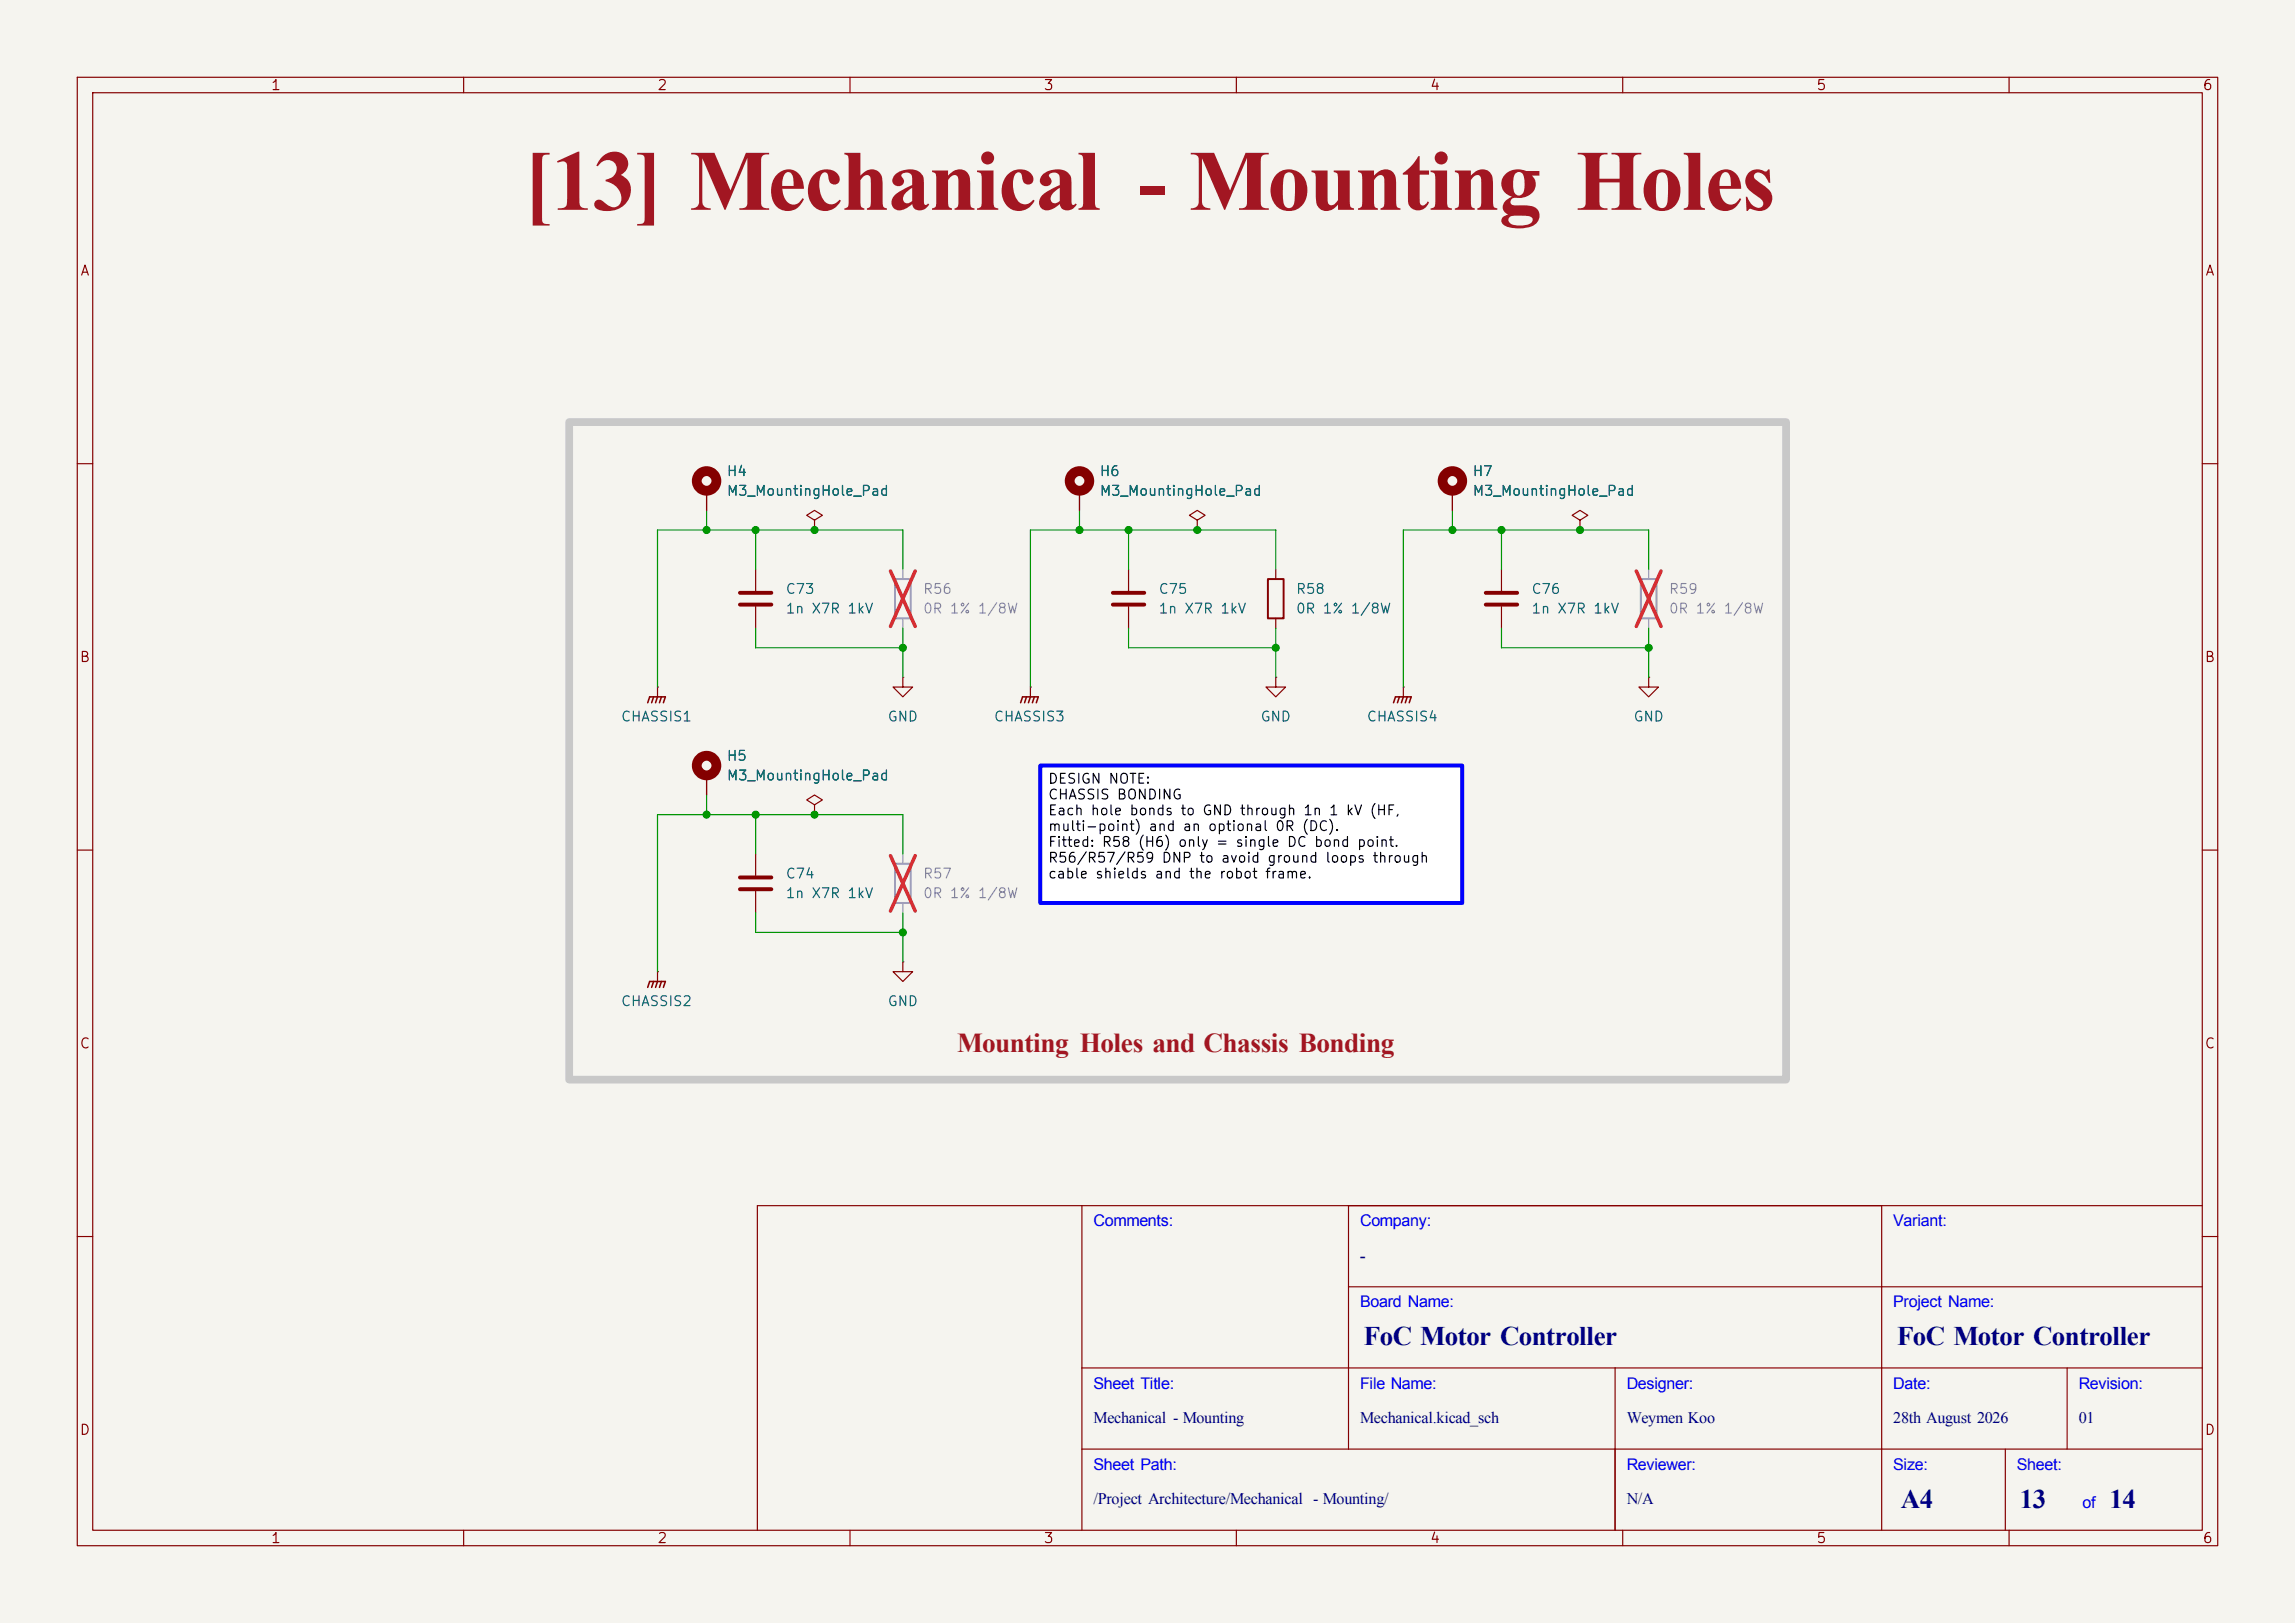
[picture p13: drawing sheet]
<svg xmlns="http://www.w3.org/2000/svg" width="297mm" height="210mm" viewBox="0 0 297 210" stroke-linecap="round" stroke-linejoin="round" font-family="sans-serif">
<defs><g id="words">
<text font-size="11.1" fill="#a21622" x="67.8" y="27.2">[13] Mechanical - Mounting Holes</text>
<text font-size="3.5" fill="#a21622" x="123.9" y="136.1">Mounting Holes and Chassis Bonding</text>
<g font-size="3.5" fill="#00007f">
<text x="176.5" y="174.1">FoC Motor Controller</text>
<text x="245.5" y="174.1">FoC Motor Controller</text>
<text x="246" y="195.1">A4</text>
<text x="261.4" y="195.1">13</text>
<text x="273" y="195.1">14</text>
</g>
<g font-size="2.1" fill="#00f">
<text x="141.5" y="158.7">Comments:</text>
<text x="176" y="158.7">Company:</text>
<text x="245" y="158.7">Variant:</text>
<text x="176" y="169.2">Board Name:</text>
<text x="245" y="169.2">Project Name:</text>
<text x="141.5" y="179.7">Sheet Title:</text>
<text x="176" y="179.7">File Name:</text>
<text x="210.5" y="179.7">Designer:</text>
<text x="245" y="179.7">Date:</text>
<text x="269" y="179.7">Revision:</text>
<text x="141.5" y="190.2">Sheet Path:</text>
<text x="210.5" y="190.2">Reviewer:</text>
<text x="245" y="190.2">Size:</text>
<text x="261" y="190.2">Sheet:</text>
<text x="269.5" y="195.2">of</text>
</g>
<g font-size="2.1" fill="#00007f">
<text x="176" y="163.2">-</text>
<text x="141.5" y="184.2">Mechanical - Mounting</text>
<text x="176" y="184.2">Mechanical.kicad_sch</text>
<text x="210.5" y="184.2">Weymen Koo</text>
<text x="245" y="184.2">28th August 2026</text>
<text x="269" y="184.2">01</text>
<text x="141.5" y="194.7">/Project Architecture/Mechanical - Mounting/</text>
<text x="210.5" y="194.7">N/A</text>
</g>
<g font-size="1.3" fill="#840000">
<text x="35" y="12">1</text>
<text x="85" y="12">2</text>
<text x="135" y="12">3</text>
<text x="185" y="12">4</text>
<text x="235" y="12">5</text>
<text x="285" y="12">6</text>
<text x="10.3" y="36">A</text>
<text x="285.3" y="36">A</text>
<text x="10.2" y="86">B</text>
<text x="285.2" y="86">B</text>
<text x="10.2" y="136">C</text>
<text x="285.2" y="136">C</text>
<text x="10.2" y="186">D</text>
<text x="285.2" y="186">D</text>
<text x="35" y="200">1</text>
<text x="85" y="200">2</text>
<text x="135" y="200">3</text>
<text x="185" y="200">4</text>
<text x="235" y="200">5</text>
<text x="285" y="200">6</text>
</g>
<g font-size="1.3" fill="#006464">
<text x="94" y="61.9">H4</text>
<text x="94" y="64.5">M3_MountingHole_Pad</text>
<text x="142.2" y="61.9">H6</text>
<text x="142.2" y="64.5">M3_MountingHole_Pad</text>
<text x="190.5" y="61.9">H7</text>
<text x="190.5" y="64.5">M3_MountingHole_Pad</text>
<text x="101.6" y="77.2">C73</text>
<text x="149.8" y="77.2">C75</text>
<text x="167.6" y="77.2">R58</text>
<text x="198.1" y="77.2">C76</text>
<text x="101.6" y="79.7">1n X7R 1kV</text>
<text x="149.8" y="79.7">1n X7R 1kV</text>
<text x="167.6" y="79.7">0R 1% 1/8W</text>
<text x="198.1" y="79.7">1n X7R 1kV</text>
<text x="80.3" y="93.7">CHASSIS1</text>
<text x="114.8" y="93.7">GND</text>
<text x="128.5" y="93.7">CHASSIS3</text>
<text x="163" y="93.7">GND</text>
<text x="176.8" y="93.7">CHASSIS4</text>
<text x="211.3" y="93.7">GND</text>
<text x="94" y="98.8">H5</text>
<text x="94" y="101.3">M3_MountingHole_Pad</text>
<text x="101.6" y="114">C74</text>
<text x="101.6" y="116.5">1n X7R 1kV</text>
<text x="80.3" y="130.5">CHASSIS2</text>
<text x="114.8" y="130.5">GND</text>
</g>
<g font-size="1.3" fill="#939391">
<text x="119.4" y="77.2">R56</text>
<text x="215.9" y="77.2">R59</text>
<text x="119.4" y="79.7">0R 1% 1/8W</text>
<text x="215.9" y="79.7">0R 1% 1/8W</text>
<text x="119.4" y="114">R57</text>
<text x="119.4" y="116.5">0R 1% 1/8W</text>
</g>
<g font-size="1.3">
<text x="135.5" y="101.7">DESIGN NOTE:</text>
<text x="135.5" y="103.8">CHASSIS BONDING</text>
<text x="135.5" y="105.8">Each hole bonds to GND through 1n 1 kV (HF,</text>
<text x="135.5" y="107.9">multi-point) and an optional 0R (DC).</text>
<text x="135.5" y="109.9">Fitted: R58 (H6) only = single DC bond point.</text>
<text x="135.5" y="111.9">R56/R57/R59 DNP to avoid ground loops through</text>
<text x="135.5" y="114">cable shields and the robot frame.</text>
</g>
</g></defs>
<path d="M0 0h297v210h-297z" fill="#f5f4ef" stroke="#f5f4ef" stroke-width=".13"/>
<g fill="none" stroke="#840000" stroke-width=".15">
<path d="M10 10h277v190h-277zM12 12h273v186h-273zM60 10v2M110 10v2M160 10v2M210 10v2M260 10v2M10 60h2M285 60h2M10 110h2M285 110h2M140 156v42"/>
<path d="M174.5 156v31.5M243.5 156v42M285 156h-187v42M10 160h2M140 177h145M174.5 166.5h110.5M209 177v21M267.5 177v10.5M285 160h2M60 198v2M110 198v2M140 187.5h145"/>
<path d="M160 198v2M210 198v2M259.5 187.5v10.5M260 198v2"/>
</g>
<path d="M134.6 99.1h54.6v17.7h-54.6z" fill="#fff"/>
<g fill="none" stroke="#840000" stroke-width="1.3">
<circle cx="91.4" cy="62.2" r="1.27"/>
<circle cx="139.7" cy="62.2" r="1.27"/>
<circle cx="188" cy="62.2" r="1.27"/>
<circle cx="91.4" cy="99.1" r="1.27"/>
</g>
<g fill="none" stroke="#840000" stroke-width=".15">
<path d="M91.4 63.5v2.5M97.8 73.7v2.8M97.8 78.5v2.8M105.4 67.3l1-.6-1-.7-1 .7 1 .6v1.3M105.4 68.6h.1M139.7 63.5v2.5M146 73.7v2.8M146 78.5v2.8M154.9 67.3l1.1-.6-1.1-.7-1 .7 1 .6v1.3M154.9 68.6h.1M165.1 73.7v1.2M188 63.5v2.5"/>
<path d="M194.3 73.7v2.8M194.3 78.5v2.8M204.5 67.3l1-.6-1-.7-1 .7 1 .6v1.3M204.5 68.6h.1M85.1 88.9h.1M85.1 88.9v1.3M116.8 87.6v1.3h1.3l-1.3 1.3-1.2-1.3h1.2M116.8 87.6h.1M133.3 88.9h.1M133.3 88.9v1.3M165.1 87.6v1.3h1.3l-1.3 1.3-1.3-1.3h1.3M165.1 87.6h.1"/>
<path d="M165.1 80v1.3M181.6 88.9h.1M181.6 88.9v1.3M213.4 87.6v1.3h1.2l-1.2 1.3-1.3-1.3h1.3M213.4 87.6h.1M91.4 100.3v2.6M97.8 110.5v2.8M97.8 115.3v2.8M105.4 104.1l1-.6-1-.6-1 .6 1 .6v1.3M105.4 105.4h.1M85.1 125.7h.1M85.1 125.7v1.3"/>
<path d="M116.8 124.5v1.2h1.3l-1.3 1.3-1.2-1.3h1.2M116.8 124.5h.1"/>
</g>
<g fill="none" stroke="#840000" stroke-width=".2">
<path d="M83.8 90.9l.3-.7h2l-.2 .7M84.6 90.2l-.3 .7M85.1 90.2l-.3 .7M85.6 90.2l-.3 .7M132.1 90.9l.2-.7h2.1l-.3 .7M132.8 90.2l-.2 .7M133.3 90.2l-.2 .7M133.9 90.2l-.3 .7M180.3 90.9l.3-.7h2l-.2 .7M181.1 90.2l-.3 .7M181.6 90.2l-.2 .7M182.1 90.2l-.2 .7"/>
<path d="M83.8 127.8l.3-.8h2l-.2 .8M84.6 127l-.3 .8M85.1 127l-.3 .8M85.6 127l-.3 .8"/>
</g>
<path d="M95.8 76.7h4M95.8 78.2h4M144 76.7h4.1M144 78.2h4.1M192.3 76.7h4M192.3 78.2h4M95.8 113.5h4M95.8 115.1h4" fill="none" stroke="#840000" stroke-width=".51"/>
<path d="M115.8 74.9h2.1v5.1h-2.1zM212.3 74.9h2.1v5.1h-2.1zM115.8 111.8h2.1v5h-2.1z" fill="none" stroke="#9c9b98" stroke-width=".25"/>
<path d="M116.8 73.7v1.2M213.4 73.7v1.2M116.8 80v1.3M213.4 80v1.3M116.8 110.5v1.3M116.8 116.8v1.3" fill="none" stroke="#9c9b98" stroke-width=".15"/>
<path d="M115.2 73.9l3.2 7.2M118.4 73.9l-3.2 7.2M211.8 73.9l3.2 7.2M215 73.9l-3.2 7.2M115.2 110.7l3.2 7.2M118.4 110.7l-3.2 7.2" fill="none" stroke="#e12e31" stroke-width=".46"/>
<path d="M164.1 74.9h2v5.1h-2z" fill="none" stroke="#840000" stroke-width=".25"/>
<g fill="none" stroke="#009600" stroke-width=".15">
<path d="M91.4 66v2.6M97.8 68.6v5.1M116.8 73.7v-5.1h-31.7v20.3M139.7 66v2.6M146 68.6v5.1M165.1 73.7v-5.1h-31.8v20.3M188 66v2.6M194.3 68.6v5.1M213.4 73.7v-5.1h-31.8v20.3M97.8 81.3v2.5h19M116.8 81.3v6.3M146 81.3v2.5h19.1"/>
<path d="M165.1 81.3v6.3M194.3 81.3v2.5h19.1M213.4 81.3v6.3M91.4 102.9v2.5M97.8 118.1v2.6h19M97.8 105.4v5.1M116.8 110.5v-5.1h-31.7v20.3M116.8 118.1v6.4"/>
</g>
<path d="M134.6 99.1h54.6v17.7h-54.6z" fill="none" stroke="#00f" stroke-width=".51"/>
<path d="M73.7 54.6h157.4v85.1h-157.4z" fill="none" stroke="#c8c8c8" stroke-width="1"/>
<g fill="#009600" stroke="#009600" stroke-width=".13">
<circle cx="91.4" cy="68.6" r=".46"/>
<circle cx="154.9" cy="68.6" r=".46"/>
<circle cx="146" cy="68.6" r=".46"/>
<circle cx="213.4" cy="83.8" r=".46"/>
<circle cx="116.8" cy="83.8" r=".46"/>
<circle cx="139.7" cy="68.6" r=".46"/>
<circle cx="105.4" cy="105.4" r=".46"/>
<circle cx="91.4" cy="105.4" r=".46"/>
<circle cx="97.8" cy="105.4" r=".46"/>
<circle cx="97.8" cy="68.6" r=".46"/>
<circle cx="105.4" cy="68.6" r=".46"/>
<circle cx="116.8" cy="120.7" r=".46"/>
<circle cx="204.5" cy="68.6" r=".46"/>
<circle cx="194.3" cy="68.6" r=".46"/>
<circle cx="188" cy="68.6" r=".46"/>
<circle cx="165.1" cy="83.8" r=".46"/>
</g>
<use href="#words"/>
</svg>
